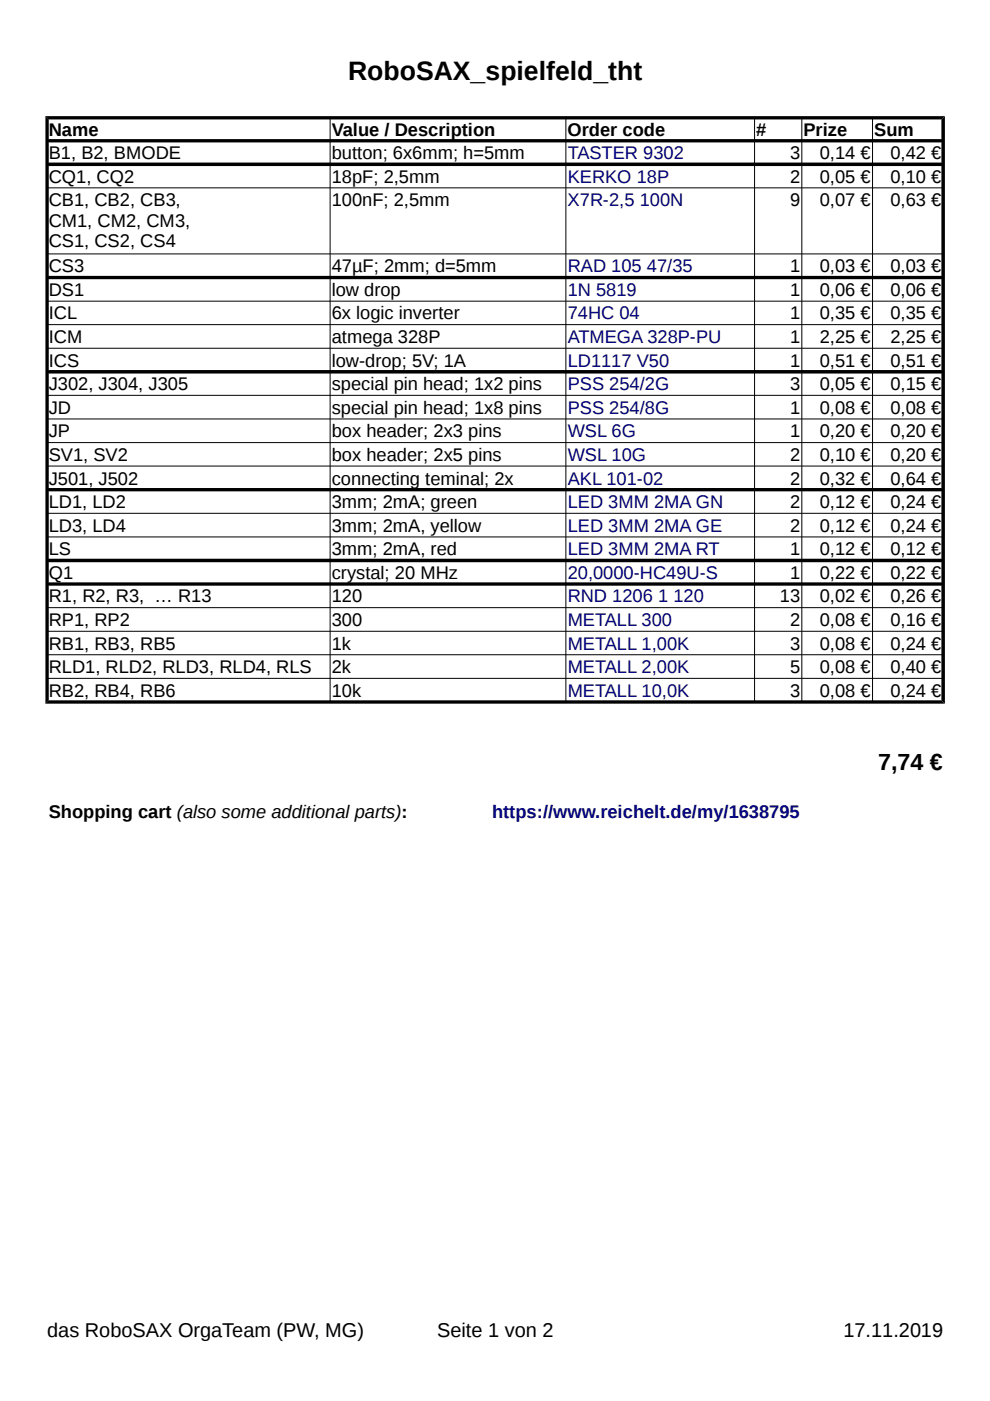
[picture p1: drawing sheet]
<svg xmlns="http://www.w3.org/2000/svg" width="210mm" height="297mm" viewBox="0 0 210 297" stroke-linecap="round" stroke-linejoin="round" font-family="sans-serif">
<defs><g id="words">
<text font-size="5.6" x="73.8" y="17">RoboSAX_spielfeld_tht</text>
<text font-size="4.9" x="186.2" y="163.3">7,74 €</text>
<g font-size="4.2">
<text x="10" y="283.5">das RoboSAX OrgaTeam (PW, MG)</text>
<text x="92.7" y="283.5">Seite 1 von 2</text>
<text x="178.8" y="283.5">17.11.2019</text>
</g>
<g font-size="3.9">
<text x="10.3" y="28.9">Name</text>
<text x="70.3" y="28.9">Value / Description</text>
<text x="120.3" y="28.9">Order code</text>
<text x="160.3" y="28.9">#</text>
<text x="170.4" y="28.9">Prize</text>
<text x="185.3" y="28.9">Sum</text>
<text x="10.3" y="33.7">B1, B2, BMODE</text>
<text x="70.3" y="33.7">button; 6x6mm; h=5mm</text>
<text x="167.5" y="33.7">3</text>
<text x="173.8" y="33.7">0,14 €</text>
<text x="188.8" y="33.7">0,42 €</text>
<text x="10.3" y="38.7">CQ1, CQ2</text>
<text x="70.3" y="38.7">18pF; 2,5mm</text>
<text x="167.5" y="38.7">2</text>
<text x="173.8" y="38.7">0,05 €</text>
<text x="188.8" y="38.7">0,10 €</text>
<text x="10.3" y="43.7">CB1, CB2, CB3,</text>
<text x="70.3" y="43.7">100nF; 2,5mm</text>
<text x="167.5" y="43.7">9</text>
<text x="173.8" y="43.7">0,07 €</text>
<text x="188.8" y="43.7">0,63 €</text>
<text x="10.3" y="48.1">CM1, CM2, CM3,</text>
<text x="10.3" y="52.4">CS1, CS2, CS4</text>
<text x="10.3" y="57.7">CS3</text>
<text x="70.3" y="57.7">47µF; 2mm; d=5mm</text>
<text x="167.5" y="57.7">1</text>
<text x="173.8" y="57.7">0,03 €</text>
<text x="188.8" y="57.7">0,03 €</text>
<text x="10.3" y="62.7">DS1</text>
<text x="70.3" y="62.7">low drop</text>
<text x="167.5" y="62.7">1</text>
<text x="173.8" y="62.7">0,06 €</text>
<text x="188.8" y="62.7">0,06 €</text>
<text x="10.3" y="67.7">ICL</text>
<text x="70.3" y="67.7">6x logic inverter</text>
<text x="167.5" y="67.7">1</text>
<text x="173.8" y="67.7">0,35 €</text>
<text x="188.8" y="67.7">0,35 €</text>
<text x="10.3" y="72.7">ICM</text>
<text x="10.3" y="77.7">ICS</text>
<text x="70.3" y="72.7">atmega 328P</text>
<text x="70.3" y="77.7">low-drop; 5V; 1A</text>
<text x="167.5" y="72.7">1</text>
<text x="167.5" y="77.7">1</text>
<text x="173.8" y="72.7">2,25 €</text>
<text x="173.8" y="77.7">0,51 €</text>
<text x="188.8" y="72.7">2,25 €</text>
<text x="188.8" y="77.7">0,51 €</text>
<text x="10.3" y="82.7">J302, J304, J305</text>
<text x="70.3" y="82.7">special pin head; 1x2 pins</text>
<text x="167.5" y="82.7">3</text>
<text x="173.8" y="82.7">0,05 €</text>
<text x="188.8" y="82.7">0,15 €</text>
<text x="10.3" y="87.7">JD</text>
<text x="70.3" y="87.7">special pin head; 1x8 pins</text>
<text x="167.5" y="87.7">1</text>
<text x="173.8" y="87.7">0,08 €</text>
<text x="188.8" y="87.7">0,08 €</text>
<text x="10.3" y="92.7">JP</text>
<text x="70.3" y="92.7">box header; 2x3 pins</text>
<text x="167.5" y="92.7">1</text>
<text x="173.8" y="92.7">0,20 €</text>
<text x="188.8" y="92.7">0,20 €</text>
<text x="10.3" y="97.7">SV1, SV2</text>
<text x="70.3" y="97.7">box header; 2x5 pins</text>
<text x="167.5" y="97.7">2</text>
<text x="173.8" y="97.7">0,10 €</text>
<text x="188.8" y="97.7">0,20 €</text>
<text x="10.3" y="102.7">J501, J502</text>
<text x="10.3" y="107.7">LD1, LD2</text>
<text x="70.3" y="102.7">connecting teminal; 2x</text>
<text x="70.3" y="107.7">3mm; 2mA; green</text>
<text x="167.5" y="102.7">2</text>
<text x="167.5" y="107.7">2</text>
<text x="173.8" y="102.7">0,32 €</text>
<text x="173.8" y="107.7">0,12 €</text>
<text x="188.8" y="102.7">0,64 €</text>
<text x="188.8" y="107.7">0,24 €</text>
<text x="10.3" y="112.7">LD3, LD4</text>
<text x="70.3" y="112.7">3mm; 2mA, yellow</text>
<text x="167.5" y="112.7">2</text>
<text x="173.8" y="112.7">0,12 €</text>
<text x="188.8" y="112.7">0,24 €</text>
<text x="10.3" y="117.7">LS</text>
<text x="70.3" y="117.7">3mm; 2mA, red</text>
<text x="167.5" y="117.7">1</text>
<text x="173.8" y="117.7">0,12 €</text>
<text x="188.8" y="117.7">0,12 €</text>
<text x="10.3" y="122.7">Q1</text>
<text x="70.3" y="122.7">crystal; 20 MHz</text>
<text x="167.5" y="122.7">1</text>
<text x="173.8" y="122.7">0,22 €</text>
<text x="188.8" y="122.7">0,22 €</text>
<text x="10.3" y="127.7">R1, R2, R3, … R13</text>
<text x="70.3" y="127.7">120</text>
<text x="165.3" y="127.7">13</text>
<text x="173.8" y="127.7">0,02 €</text>
<text x="188.8" y="127.7">0,26 €</text>
<text x="10.3" y="132.7">RP1, RP2</text>
<text x="10.3" y="137.7">RB1, RB3, RB5</text>
<text x="70.3" y="132.7">300</text>
<text x="70.3" y="137.7">1k</text>
<text x="167.5" y="132.7">2</text>
<text x="167.5" y="137.7">3</text>
<text x="173.8" y="132.7">0,08 €</text>
<text x="173.8" y="137.7">0,08 €</text>
<text x="188.8" y="132.7">0,16 €</text>
<text x="188.8" y="137.7">0,24 €</text>
<text x="10.3" y="142.7">RLD1, RLD2, RLD3, RLD4, RLS</text>
<text x="70.3" y="142.7">2k</text>
<text x="167.5" y="142.7">5</text>
<text x="173.8" y="142.7">0,08 €</text>
<text x="188.8" y="142.7">0,40 €</text>
<text x="10.3" y="147.7">RB2, RB4, RB6</text>
<text x="70.3" y="147.7">10k</text>
<text x="167.5" y="147.7">3</text>
<text x="173.8" y="147.7">0,08 €</text>
<text x="188.8" y="147.7">0,24 €</text>
<text x="10.3" y="173.4">Shopping cart (also some additional parts):</text>
</g>
<g font-size="3.9" fill="#000080">
<text x="120.4" y="33.7">TASTER 9302</text>
<text x="120.4" y="38.7">KERKO 18P</text>
<text x="120.3" y="43.7">X7R-2,5 100N</text>
<text x="120.4" y="57.7">RAD 105 47/35</text>
<text x="120.4" y="62.7">1N 5819</text>
<text x="120.4" y="67.7">74HC 04</text>
<text x="120.4" y="72.7">ATMEGA 328P-PU</text>
<text x="120.4" y="77.7">LD1117 V50</text>
<text x="120.4" y="82.7">PSS 254/2G</text>
<text x="120.4" y="87.7">PSS 254/8G</text>
<text x="120.4" y="92.7">WSL 6G</text>
<text x="120.4" y="97.7">WSL 10G</text>
<text x="120.4" y="102.7">AKL 101-02</text>
<text x="120.4" y="107.7">LED 3MM 2MA GN</text>
<text x="120.4" y="112.7">LED 3MM 2MA GE</text>
<text x="120.4" y="117.7">LED 3MM 2MA RT</text>
<text x="120.4" y="122.7">20,0000-HC49U-S</text>
<text x="120.4" y="127.7">RND 1206 1 120</text>
<text x="120.4" y="132.7">METALL 300</text>
<text x="120.4" y="137.7">METALL 1,00K</text>
<text x="120.4" y="142.7">METALL 2,00K</text>
<text x="120.4" y="147.7">METALL 10,0K</text>
<text x="104.3" y="173.4">https://www.reichelt.de/my/1638795</text>
</g>
</g></defs>
<g fill="#000">
<path d="M9.6 24.6h190.7l-.7 .7h-189.3z" fill-rule="evenodd"/>
<path d="M10 29.8l.3-.3h189.3l.4 .3-.4 .4h-189.3z" fill-rule="evenodd"/>
<path d="M10.3 34.5h189.3l.4 .4-.4 .3h-189.3l-.3-.3z" fill-rule="evenodd"/>
<path d="M10.3 58.5h189.3l.4 .3-.4 .4h-189.3l-.3-.4z" fill-rule="evenodd"/>
<path d="M10.3 78.5h189.3l.4 .3-.4 .4h-189.3l-.3-.4z" fill-rule="evenodd"/>
<path d="M10 103.8l.3-.3h189.3l.4 .3-.4 .4h-189.3z" fill-rule="evenodd"/>
<path d="M10 118.8l.3-.3h189.3l.4 .3-.4 .4h-189.3z" fill-rule="evenodd"/>
<path d="M10 123.8l.3-.3h189.3l.4 .3-.4 .4h-189.3z" fill-rule="evenodd"/>
<path d="M9.6 24.6l.7 .7v123.2l-.7 .7z" fill-rule="evenodd"/>
<path d="M9.6 149.2l.7-.7h189.3l.7 .7z" fill-rule="evenodd"/>
<path d="M200 25l.3-.4v124.6l-.7-.7v-123.2z" fill-rule="evenodd"/>
</g>
<g fill="none" stroke="#000" stroke-width=".21">
<path d="M10 39.8h190M70 25v123.8M120 25v123.8M160 25v123.8M170 25v123.8M185 25v123.8M10 53.8h190M10 63.9h190M10 68.8h190M10 73.8h190M10 83.8h190M10 88.8h190"/>
<path d="M10 93.8h190M10 98.8h190M10 108.8h190M10 113.8h190M10 128.8h190M10 133.8h190M10 138.8h190M10 143.8h190"/>
</g>
<use href="#words"/>
</svg>
